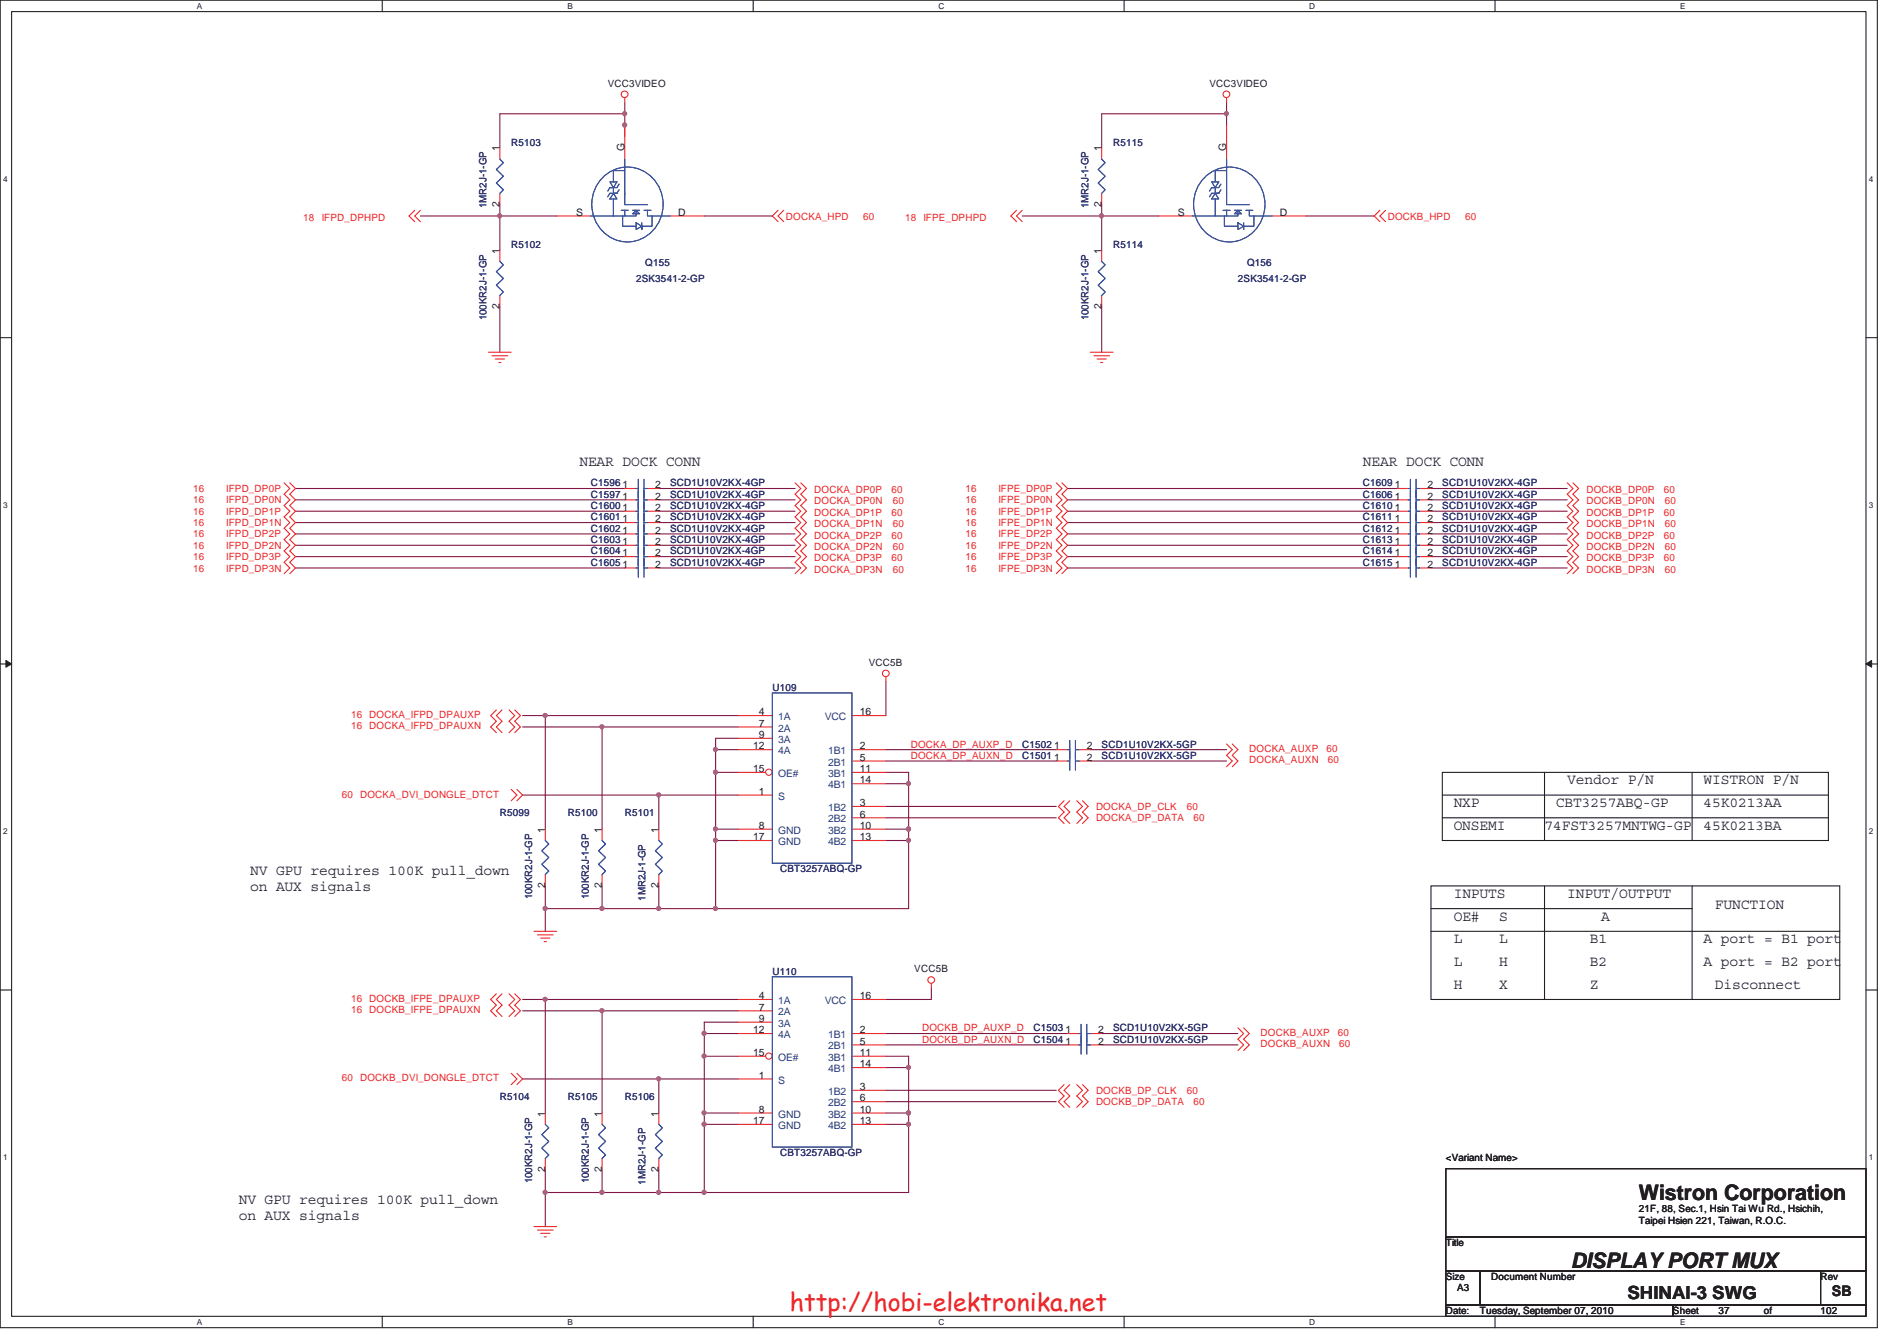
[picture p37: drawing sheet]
<svg xmlns="http://www.w3.org/2000/svg" width="297mm" height="210mm" viewBox="0 0 297 210" stroke-linecap="round" stroke-linejoin="round" font-family="sans-serif">
<defs><g id="words">
<text font-size="3.9" fill="#ed2024" x="123.7" y="205.2">http://hobi-elektronika.net</text>
<g font-size="3.3" fill="#231f20">
<text x="256.6" y="187.9">Wistron Corporation</text>
<text x="246" y="198.5">DISPLAY PORT MUX</text>
</g>
<text font-size="2.8" fill="#231f20" x="254.8" y="203.4">SHINAI-3 SWG</text>
<g font-size="2.3" fill="#231f20">
<text x="90.7" y="73">NEAR DOCK CONN</text>
<text x="213.4" y="73">NEAR DOCK CONN</text>
<text x="245.4" y="122.8">Vendor P/N</text>
<text x="266.7" y="122.8">WISTRON P/N</text>
<text x="227.6" y="126.4">NXP</text>
<text x="227.6" y="129.9">ONSEMI</text>
<text x="241.8" y="129.9">74FST3257MNTWG-GP</text>
<text x="243.6" y="126.4">CBT3257ABQ-GP</text>
<text x="266.7" y="126.4">45K0213AA</text>
<text x="266.7" y="129.9">45K0213BA</text>
<text x="39.2" y="137">NV GPU requires 100K pull_down</text>
<text x="39.2" y="139.5">on AUX signals</text>
<text x="227.6" y="140.6">INPUTS</text>
<text x="245.4" y="140.6">INPUT/OUTPUT</text>
<text x="268.5" y="142.4">FUNCTION</text>
<text x="227.6" y="144.1">OE#</text>
<text x="227.6" y="147.7">L</text>
<text x="234.7" y="144.1">S</text>
<text x="234.7" y="147.7">L</text>
<text x="249" y="147.7">B1</text>
<text x="250.7" y="144.1">A</text>
<text x="266.7" y="147.7">A port = B1 port</text>
<text x="227.6" y="151.3">L</text>
<text x="227.6" y="154.8">H</text>
<text x="234.7" y="154.8">X</text>
<text x="234.7" y="151.3">H</text>
<text x="249" y="151.3">B2</text>
<text x="249" y="154.8">Z</text>
<text x="266.7" y="151.3">A port = B2 port</text>
<text x="268.5" y="154.8">Disconnect</text>
<text x="37.4" y="188.6">NV GPU requires 100K pull_down</text>
<text x="37.4" y="191.1">on AUX signals</text>
<text x="286.8" y="202.9">SB</text>
</g>
<g font-size="1.6" fill="#231f20">
<text x="95.2" y="13.6">VCC3VIDEO</text>
<text x="189.4" y="13.6">VCC3VIDEO</text>
<text x="78.2" y="23.7" transform="rotate(-90 78.2 23.7)">1</text>
<text x="97.8" y="23.7" transform="rotate(-90 97.8 23.7)">G</text>
<text x="172.5" y="23.7" transform="rotate(-90 172.5 23.7)">1</text>
<text x="192" y="23.7" transform="rotate(-90 192 23.7)">G</text>
<text x="78.2" y="32.4" transform="rotate(-90 78.2 32.4)">2</text>
<text x="90.2" y="33.8">S</text>
<text x="106.2" y="33.8">D</text>
<text x="172.5" y="32.4" transform="rotate(-90 172.5 32.4)">2</text>
<text x="184.4" y="33.8">S</text>
<text x="200.4" y="33.8">D</text>
<text x="78.2" y="39.7" transform="rotate(-90 78.2 39.7)">1</text>
<text x="172.5" y="39.7" transform="rotate(-90 172.5 39.7)">1</text>
<text x="78.2" y="48.4" transform="rotate(-90 78.2 48.4)">2</text>
<text x="172.5" y="48.4" transform="rotate(-90 172.5 48.4)">2</text>
<text x="97.5" y="76.5">1</text>
<text x="102.6" y="76.5">2</text>
<text x="218.4" y="76.5">1</text>
<text x="223.5" y="76.5">2</text>
<text x="97.5" y="81.8">1</text>
<text x="97.5" y="78.2">1</text>
<text x="97.5" y="83.6">1</text>
<text x="97.5" y="80">1</text>
<text x="102.6" y="81.8">2</text>
<text x="102.6" y="78.2">2</text>
<text x="102.6" y="83.6">2</text>
<text x="102.6" y="80">2</text>
<text x="218.4" y="80">1</text>
<text x="218.4" y="81.8">1</text>
<text x="218.4" y="83.6">1</text>
<text x="218.4" y="78.2">1</text>
<text x="223.5" y="80">2</text>
<text x="223.5" y="81.8">2</text>
<text x="223.5" y="83.6">2</text>
<text x="223.5" y="78.2">2</text>
<text x="97.5" y="87.1">1</text>
<text x="97.5" y="88.9">1</text>
<text x="97.5" y="85.3">1</text>
<text x="102.6" y="87.1">2</text>
<text x="102.6" y="88.9">2</text>
<text x="102.6" y="85.3">2</text>
<text x="218.4" y="87.1">1</text>
<text x="218.4" y="88.9">1</text>
<text x="218.4" y="85.3">1</text>
<text x="223.5" y="87.1">2</text>
<text x="223.5" y="88.9">2</text>
<text x="223.5" y="85.3">2</text>
<text x="136.1" y="104.3">VCC5B</text>
<text x="118.8" y="112">4</text>
<text x="118.8" y="113.8">7</text>
<text x="134.6" y="112">16</text>
<text x="117.9" y="117.3">12</text>
<text x="118.8" y="115.6">9</text>
<text x="134.6" y="117.3">2</text>
<text x="134.6" y="119.1">5</text>
<text x="165.1" y="117.3">1</text>
<text x="165.1" y="119.1">1</text>
<text x="170.2" y="117.3">2</text>
<text x="170.2" y="119.1">2</text>
<text x="117.9" y="120.9">15</text>
<text x="118.8" y="124.5">1</text>
<text x="134.6" y="120.9">11</text>
<text x="134.6" y="122.7">14</text>
<text x="85.3" y="130.4" transform="rotate(-90 85.3 130.4)">1</text>
<text x="94.2" y="130.4" transform="rotate(-90 94.2 130.4)">1</text>
<text x="103.1" y="130.4" transform="rotate(-90 103.1 130.4)">1</text>
<text x="117.9" y="131.6">17</text>
<text x="118.8" y="129.8">8</text>
<text x="134.6" y="126.2">3</text>
<text x="134.6" y="128">6</text>
<text x="134.6" y="129.8">10</text>
<text x="134.6" y="131.6">13</text>
<text x="85.3" y="139.1" transform="rotate(-90 85.3 139.1)">2</text>
<text x="94.2" y="139.1" transform="rotate(-90 94.2 139.1)">2</text>
<text x="103.1" y="139.1" transform="rotate(-90 103.1 139.1)">2</text>
<text x="143.2" y="152.3">VCC5B</text>
<text x="117.9" y="161.8">12</text>
<text x="118.8" y="156.5">4</text>
<text x="118.8" y="158.2">7</text>
<text x="118.8" y="160">9</text>
<text x="134.6" y="161.8">2</text>
<text x="134.6" y="156.5">16</text>
<text x="166.8" y="161.8">1</text>
<text x="172" y="161.8">2</text>
<text x="117.9" y="165.4">15</text>
<text x="134.6" y="163.6">5</text>
<text x="134.6" y="165.4">11</text>
<text x="134.6" y="167.1">14</text>
<text x="166.8" y="163.6">1</text>
<text x="172" y="163.6">2</text>
<text x="118.8" y="168.9">1</text>
<text x="134.6" y="170.7">3</text>
<text x="134.6" y="172.5">6</text>
<text x="85.3" y="174.8" transform="rotate(-90 85.3 174.8)">1</text>
<text x="94.2" y="174.8" transform="rotate(-90 94.2 174.8)">1</text>
<text x="103.1" y="174.8" transform="rotate(-90 103.1 174.8)">1</text>
<text x="117.9" y="176">17</text>
<text x="118.8" y="174.2">8</text>
<text x="134.6" y="174.2">10</text>
<text x="134.6" y="176">13</text>
<text x="85.3" y="183.5" transform="rotate(-90 85.3 183.5)">2</text>
<text x="94.2" y="183.5" transform="rotate(-90 94.2 183.5)">2</text>
<text x="103.1" y="183.5" transform="rotate(-90 103.1 183.5)">2</text>
<text x="226.4" y="181.8">&lt;Variant Name&gt;</text>
<text x="256.6" y="189.8">21F, 88, Sec.1, Hsin Tai Wu Rd., Hsichih,</text>
<text x="256.6" y="191.6">Taipei Hsien 221, Taiwan, R.O.C.</text>
<text x="226.4" y="195.1">Title</text>
<text x="226.4" y="200.4">Size</text>
<text x="228.2" y="202.2">A3</text>
<text x="233.5" y="200.4">Document Number</text>
<text x="285.1" y="200.4">Rev</text>
<text x="226.4" y="205.8">Date:</text>
<text x="231.7" y="205.8">Tuesday, September 07, 2010</text>
<text x="262" y="205.8">Sheet</text>
<text x="269.1" y="205.8">37</text>
<text x="276.2" y="205.8">of</text>
<text x="285.1" y="205.8">102</text>
</g>
<g font-size="1.6" fill="#2d2d72">
<text x="80" y="22.8">R5103</text>
<text x="174.3" y="22.8">R5115</text>
<text x="76.2" y="32.6" transform="rotate(-90 76.2 32.6)">1MR2J-1-GP</text>
<text x="170.4" y="32.6" transform="rotate(-90 170.4 32.6)">1MR2J-1-GP</text>
<text x="80" y="38.8">R5102</text>
<text x="101" y="41.7">Q155</text>
<text x="174.3" y="38.8">R5114</text>
<text x="195.3" y="41.7">Q156</text>
<text x="99.6" y="44.2">2SK3541-2-GP</text>
<text x="193.8" y="44.2">2SK3541-2-GP</text>
<text x="76.2" y="50.2" transform="rotate(-90 76.2 50.2)">100KR2J-1-GP</text>
<text x="170.4" y="50.2" transform="rotate(-90 170.4 50.2)">100KR2J-1-GP</text>
<text x="92.5" y="76.2">C1596</text>
<text x="92.5" y="77.9">C1597</text>
<text x="104.9" y="76.2">SCD1U10V2KX-4GP</text>
<text x="104.9" y="77.9">SCD1U10V2KX-4GP</text>
<text x="213.4" y="76.2">C1609</text>
<text x="213.4" y="77.9">C1606</text>
<text x="225.8" y="76.2">SCD1U10V2KX-4GP</text>
<text x="225.8" y="77.9">SCD1U10V2KX-4GP</text>
<text x="92.5" y="81.5">C1601</text>
<text x="92.5" y="83.3">C1602</text>
<text x="92.5" y="79.7">C1600</text>
<text x="104.9" y="81.5">SCD1U10V2KX-4GP</text>
<text x="104.9" y="83.3">SCD1U10V2KX-4GP</text>
<text x="104.9" y="79.7">SCD1U10V2KX-4GP</text>
<text x="213.4" y="79.7">C1610</text>
<text x="213.4" y="81.5">C1611</text>
<text x="213.4" y="83.3">C1612</text>
<text x="225.8" y="79.7">SCD1U10V2KX-4GP</text>
<text x="225.8" y="81.5">SCD1U10V2KX-4GP</text>
<text x="225.8" y="83.3">SCD1U10V2KX-4GP</text>
<text x="92.5" y="86.8">C1604</text>
<text x="92.5" y="88.6">C1605</text>
<text x="92.5" y="85">C1603</text>
<text x="104.9" y="86.8">SCD1U10V2KX-4GP</text>
<text x="104.9" y="88.6">SCD1U10V2KX-4GP</text>
<text x="104.9" y="85">SCD1U10V2KX-4GP</text>
<text x="213.4" y="86.8">C1614</text>
<text x="213.4" y="88.6">C1615</text>
<text x="213.4" y="85">C1613</text>
<text x="225.8" y="86.8">SCD1U10V2KX-4GP</text>
<text x="225.8" y="88.6">SCD1U10V2KX-4GP</text>
<text x="225.8" y="85">SCD1U10V2KX-4GP</text>
<text x="120.9" y="108.2">U109</text>
<text x="160.1" y="117">C1502</text>
<text x="160.1" y="118.8">C1501</text>
<text x="172.5" y="117">SCD1U10V2KX-5GP</text>
<text x="172.5" y="118.8">SCD1U10V2KX-5GP</text>
<text x="78.3" y="127.7">R5099</text>
<text x="88.9" y="127.7">R5100</text>
<text x="97.8" y="127.7">R5101</text>
<text x="122.2" y="136.6">CBT3257ABQ-GP</text>
<text x="83.3" y="140.8" transform="rotate(-90 83.3 140.8)">100KR2J-1-GP</text>
<text x="92.2" y="140.8" transform="rotate(-90 92.2 140.8)">100KR2J-1-GP</text>
<text x="101.1" y="141.1" transform="rotate(-90 101.1 141.1)">1MR2J-1-GP</text>
<text x="120.9" y="152.6">U110</text>
<text x="161.8" y="161.5">C1503</text>
<text x="174.3" y="161.5">SCD1U10V2KX-5GP</text>
<text x="161.8" y="163.3">C1504</text>
<text x="174.3" y="163.3">SCD1U10V2KX-5GP</text>
<text x="78.3" y="172.2">R5104</text>
<text x="88.9" y="172.2">R5105</text>
<text x="97.8" y="172.2">R5106</text>
<text x="83.3" y="185.3" transform="rotate(-90 83.3 185.3)">100KR2J-1-GP</text>
<text x="92.2" y="185.3" transform="rotate(-90 92.2 185.3)">100KR2J-1-GP</text>
<text x="101.1" y="185.5" transform="rotate(-90 101.1 185.5)">1MR2J-1-GP</text>
<text x="122.2" y="181.1">CBT3257ABQ-GP</text>
</g>
<g font-size="1.6" fill="#ec2426">
<text x="47.5" y="34.5">18</text>
<text x="50.4" y="34.5">IFPD_DPHPD</text>
<text x="123.1" y="34.4">DOCKA_HPD</text>
<text x="135.2" y="34.4">60</text>
<text x="141.7" y="34.5">18</text>
<text x="144.6" y="34.5">IFPE_DPHPD</text>
<text x="217.3" y="34.4">DOCKB_HPD</text>
<text x="229.4" y="34.4">60</text>
<text x="30.3" y="77">16</text>
<text x="35.4" y="77">IFPD_DP0P</text>
<text x="127.5" y="77.2">DOCKA_DP0P</text>
<text x="139.6" y="77.2">60</text>
<text x="151.2" y="77">16</text>
<text x="156.3" y="77">IFPE_DP0P</text>
<text x="248.4" y="77.2">DOCKB_DP0P</text>
<text x="260.5" y="77.2">60</text>
<text x="30.3" y="78.8">16</text>
<text x="30.3" y="82.4">16</text>
<text x="30.3" y="80.6">16</text>
<text x="35.4" y="78.8">IFPD_DP0N</text>
<text x="35.4" y="82.4">IFPD_DP1N</text>
<text x="35.4" y="80.6">IFPD_DP1P</text>
<text x="127.5" y="79">DOCKA_DP0N</text>
<text x="127.5" y="82.5">DOCKA_DP1N</text>
<text x="127.5" y="80.8">DOCKA_DP1P</text>
<text x="139.6" y="80.8">60</text>
<text x="139.8" y="79">60</text>
<text x="139.8" y="82.5">60</text>
<text x="151.2" y="78.8">16</text>
<text x="151.2" y="82.4">16</text>
<text x="151.2" y="80.6">16</text>
<text x="156.3" y="78.8">IFPE_DP0N</text>
<text x="156.3" y="82.4">IFPE_DP1N</text>
<text x="156.3" y="80.6">IFPE_DP1P</text>
<text x="248.4" y="82.5">DOCKB_DP1N</text>
<text x="248.4" y="80.8">DOCKB_DP1P</text>
<text x="248.4" y="79">DOCKB_DP0N</text>
<text x="260.5" y="80.8">60</text>
<text x="260.7" y="82.5">60</text>
<text x="260.7" y="79">60</text>
<text x="30.3" y="85.9">16</text>
<text x="30.3" y="89.5">16</text>
<text x="30.3" y="87.7">16</text>
<text x="30.3" y="84.2">16</text>
<text x="35.4" y="85.9">IFPD_DP2N</text>
<text x="35.4" y="89.5">IFPD_DP3N</text>
<text x="35.4" y="87.7">IFPD_DP3P</text>
<text x="35.4" y="84.2">IFPD_DP2P</text>
<text x="127.5" y="86.1">DOCKA_DP2N</text>
<text x="127.5" y="84.3">DOCKA_DP2P</text>
<text x="127.5" y="89.7">DOCKA_DP3N</text>
<text x="127.5" y="87.9">DOCKA_DP3P</text>
<text x="139.6" y="84.3">60</text>
<text x="139.6" y="87.9">60</text>
<text x="139.8" y="86.1">60</text>
<text x="139.8" y="89.7">60</text>
<text x="151.2" y="85.9">16</text>
<text x="151.2" y="89.5">16</text>
<text x="151.2" y="87.7">16</text>
<text x="151.2" y="84.2">16</text>
<text x="156.3" y="85.9">IFPE_DP2N</text>
<text x="156.3" y="89.5">IFPE_DP3N</text>
<text x="156.3" y="87.7">IFPE_DP3P</text>
<text x="156.3" y="84.2">IFPE_DP2P</text>
<text x="248.4" y="86.1">DOCKB_DP2N</text>
<text x="248.4" y="84.3">DOCKB_DP2P</text>
<text x="248.4" y="89.7">DOCKB_DP3N</text>
<text x="248.4" y="87.9">DOCKB_DP3P</text>
<text x="260.5" y="84.3">60</text>
<text x="260.5" y="87.9">60</text>
<text x="260.7" y="86.1">60</text>
<text x="260.7" y="89.7">60</text>
<text x="55" y="112.4">16 DOCKA_IFPD_DPAUXP</text>
<text x="55" y="114.2">16 DOCKA_IFPD_DPAUXN</text>
<text x="142.6" y="118.8">DOCKA_DP_AUXN_D</text>
<text x="142.6" y="117">DOCKA_DP_AUXP_D</text>
<text x="195.6" y="119.5">DOCKA_AUXN</text>
<text x="195.6" y="117.8">DOCKA_AUXP</text>
<text x="207.7" y="117.8">60</text>
<text x="207.9" y="119.5">60</text>
<text x="53.5" y="124.9">60 DOCKA_DVI_DONGLE_DTCT</text>
<text x="171.6" y="128.6">DOCKA_DP_DATA</text>
<text x="171.6" y="126.8">DOCKA_DP_CLK</text>
<text x="185.8" y="126.8">60</text>
<text x="186.9" y="128.6">60</text>
<text x="55" y="156.9">16 DOCKB_IFPE_DPAUXP</text>
<text x="55" y="158.7">16 DOCKB_IFPE_DPAUXN</text>
<text x="144.4" y="161.5">DOCKB_DP_AUXP_D</text>
<text x="144.4" y="163.3">DOCKB_DP_AUXN_D</text>
<text x="197.4" y="164">DOCKB_AUXN</text>
<text x="197.4" y="162.2">DOCKB_AUXP</text>
<text x="209.5" y="162.2">60</text>
<text x="209.7" y="164">60</text>
<text x="53.5" y="169.3">60 DOCKB_DVI_DONGLE_DTCT</text>
<text x="171.6" y="173.1">DOCKB_DP_DATA</text>
<text x="171.6" y="171.3">DOCKB_DP_CLK</text>
<text x="185.8" y="171.3">60</text>
<text x="186.9" y="173.1">60</text>
</g>
<g font-size="1.6" fill="#1d437e">
<text x="121.8" y="112.8">1A</text>
<text x="129.2" y="112.8">VCC</text>
<text x="121.8" y="114.6">2A</text>
<text x="121.8" y="116.3">3A</text>
<text x="121.8" y="118.1">4A</text>
<text x="129.7" y="118.1">1B1</text>
<text x="129.7" y="119.9">2B1</text>
<text x="121.8" y="125.2">S</text>
<text x="121.8" y="121.7">OE#</text>
<text x="129.7" y="121.7">3B1</text>
<text x="129.7" y="123.4">4B1</text>
<text x="121.8" y="130.6">GND</text>
<text x="129.7" y="127">1B2</text>
<text x="129.7" y="128.8">2B2</text>
<text x="129.7" y="130.6">3B2</text>
<text x="121.8" y="132.3">GND</text>
<text x="129.7" y="132.3">4B2</text>
<text x="121.8" y="157.2">1A</text>
<text x="121.8" y="159">2A</text>
<text x="121.8" y="160.8">3A</text>
<text x="129.2" y="157.2">VCC</text>
<text x="121.8" y="162.6">4A</text>
<text x="121.8" y="166.1">OE#</text>
<text x="129.7" y="162.6">1B1</text>
<text x="129.7" y="164.3">2B1</text>
<text x="129.7" y="166.1">3B1</text>
<text x="129.7" y="167.9">4B1</text>
<text x="121.8" y="169.7">S</text>
<text x="129.7" y="171.4">1B2</text>
<text x="129.7" y="173.2">2B2</text>
<text x="121.8" y="175">GND</text>
<text x="121.8" y="176.8">GND</text>
<text x="129.7" y="175">3B2</text>
<text x="129.7" y="176.8">4B2</text>
</g>
<g font-size="1.3" fill="#231f20">
<text x="30.8" y="1.4">A</text>
<text x="88.9" y="1.4">B</text>
<text x="146.9" y="1.4">C</text>
<text x="205" y="1.4">D</text>
<text x="263.1" y="1.4">E</text>
<text x=".5" y="28.5">4</text>
<text x="292.6" y="28.5">4</text>
<text x=".5" y="79.5">3</text>
<text x="292.6" y="79.5">3</text>
<text x=".5" y="130.6">2</text>
<text x="292.6" y="130.6">2</text>
<text x=".5" y="181.7">1</text>
<text x="292.6" y="181.7">1</text>
<text x="30.8" y="207.4">A</text>
<text x="88.9" y="207.4">B</text>
<text x="146.9" y="207.4">C</text>
<text x="205" y="207.4">D</text>
<text x="263.1" y="207.4">E</text>
</g>
</g></defs>
<path d="M0 0h294v207.9h-294zM1.8 1.8h290.4v204.3h-290.4z" fill="none" stroke="#231f20" stroke-width=".17"/>
<g fill="#fff">
<path d="M30.8 .2h.8v1.4h-.8z"/>
<path d="M30.8 206.3h.8v1.4h-.8z"/>
</g>
<path d="M59.9 0v1.8M59.9 206.1v1.8" fill="none" stroke="#231f20" stroke-width=".17"/>
<g fill="#fff">
<path d="M88.9 .2h.8v1.4h-.8z"/>
<path d="M88.9 206.3h.8v1.4h-.8z"/>
</g>
<path d="M117.9 0v1.8M117.9 206.1v1.8" fill="none" stroke="#231f20" stroke-width=".17"/>
<g fill="#fff">
<path d="M146.9 .2h.9v1.4h-.9z"/>
<path d="M146.9 206.3h.9v1.4h-.9z"/>
</g>
<path d="M176 0v1.8M176 206.1v1.8" fill="none" stroke="#231f20" stroke-width=".17"/>
<g fill="#fff">
<path d="M205 .2h.9v1.4h-.9z"/>
<path d="M205 206.3h.9v1.4h-.9z"/>
</g>
<path d="M234.1 0v1.8M234.1 206.1v1.8" fill="none" stroke="#231f20" stroke-width=".17"/>
<g fill="#fff">
<path d="M263.1 .2h.8v1.4h-.8z"/>
<path d="M263.1 206.3h.8v1.4h-.8z"/>
<path d="M.5 27.3h.7v1.4h-.7z"/>
<path d="M292.6 27.3h.7v1.4h-.7z"/>
<path d="M.5 78.4h.7v1.4h-.7z"/>
<path d="M292.6 78.4h.7v1.4h-.7z"/>
</g>
<path d="M0 52.9h1.8M292.2 52.9h1.8" fill="none" stroke="#231f20" stroke-width=".17"/>
<g fill="#fff">
<path d="M.5 129.5h.7v1.4h-.7z"/>
<path d="M292.6 129.5h.7v1.4h-.7z"/>
</g>
<path d="M0 104h1.8M292.2 104h1.8" fill="none" stroke="#231f20" stroke-width=".17"/>
<path d="M.9 103.4l.9 .6-.9 .5z" fill="#231f20"/>
<path d="M.9 103.4l.9 .6-.9 .5z" fill="none" stroke="#231f20" stroke-width=".16"/>
<path d="M292.2 104l.9-.6v1.1z" fill="#231f20"/>
<path d="M292.2 104l.9-.6v1.1z" fill="none" stroke="#231f20" stroke-width=".16"/>
<g fill="#fff">
<path d="M.5 180.5h.7v1.4h-.7z"/>
<path d="M292.6 180.5h.7v1.4h-.7z"/>
</g>
<path d="M0 155h1.8M292.2 155h1.8" fill="none" stroke="#231f20" stroke-width=".17"/>
<path d="M94.3 158.3h21.3M110.3 160.1v1.7h5.3" fill="none" stroke="#7f1542" stroke-width=".17"/>
<circle cx="94.2" cy="158.3" r=".32" fill="#b8529f"/>
<circle cx="94.2" cy="158.3" r=".32" fill="none" stroke="#b8529f" stroke-width=".17"/>
<path d="M85.4 186.7h8.9" fill="none" stroke="#7f1542" stroke-width=".17"/>
<circle cx="85.4" cy="186.7" r=".32" fill="#b8529f"/>
<circle cx="85.4" cy="186.7" r=".32" fill="none" stroke="#b8529f" stroke-width=".17"/>
<path d="M81.8 158.3h12.5v16M81.8 168.9h21.4v5.4M85.4 183.2v8.9M103.2 183.2v3.5h-8.9" fill="none" stroke="#7f1542" stroke-width=".17"/>
<circle cx="103.1" cy="186.7" r=".32" fill="#b8529f"/>
<circle cx="103.1" cy="186.7" r=".32" fill="none" stroke="#b8529f" stroke-width=".17"/>
<circle cx="94.2" cy="186.7" r=".32" fill="#b8529f"/>
<circle cx="94.2" cy="186.7" r=".32" fill="none" stroke="#b8529f" stroke-width=".17"/>
<path d="M85.4 156.5h30.2" fill="none" stroke="#7f1542" stroke-width=".17"/>
<circle cx="85.4" cy="156.5" r=".32" fill="#b8529f"/>
<circle cx="85.4" cy="156.5" r=".32" fill="none" stroke="#b8529f" stroke-width=".17"/>
<path d="M81.8 156.5h3.6v17.8M103.2 168.9h12.4M94.3 183.2v3.5" fill="none" stroke="#7f1542" stroke-width=".17"/>
<circle cx="103.1" cy="168.9" r=".32" fill="#b8529f"/>
<circle cx="103.1" cy="168.9" r=".32" fill="none" stroke="#b8529f" stroke-width=".17"/>
<path d="M142.3 167.2v7.1" fill="none" stroke="#7f1542" stroke-width=".17"/>
<circle cx="142.3" cy="174.3" r=".32" fill="#b8529f"/>
<circle cx="142.3" cy="174.3" r=".32" fill="none" stroke="#b8529f" stroke-width=".17"/>
<circle cx="142.3" cy="167.1" r=".32" fill="#b8529f"/>
<circle cx="142.3" cy="167.1" r=".32" fill="none" stroke="#b8529f" stroke-width=".17"/>
<path d="M110.3 165.4v8.9M138.7 176.1h3.6M110.3 186.7h32" fill="none" stroke="#7f1542" stroke-width=".17"/>
<circle cx="110.3" cy="186.7" r=".32" fill="#b8529f"/>
<circle cx="110.3" cy="186.7" r=".32" fill="none" stroke="#b8529f" stroke-width=".17"/>
<path d="M110.3 174.3h5.3M110.3 176.1v10.6" fill="none" stroke="#7f1542" stroke-width=".17"/>
<circle cx="110.3" cy="176" r=".32" fill="#b8529f"/>
<circle cx="110.3" cy="176" r=".32" fill="none" stroke="#b8529f" stroke-width=".17"/>
<g fill="none" stroke="#7f1542" stroke-width=".17">
<path d="M46.3 76.5h51.5M46.3 78.3h51.5M103.2 76.5h21.3M103.2 78.3h21.3M167.2 76.5h51.5M167.2 78.3h51.5M224.1 76.5h21.3M224.1 78.3h21.3M46.3 85.4h51.5M46.3 88.9h51.5M46.3 87.2h51.5M46.3 83.6h51.5"/>
<path d="M46.3 80h51.5M46.3 81.8h51.5M103.2 80h21.3M103.2 81.8h21.3M103.2 85.4h21.3M103.2 88.9h21.3M103.2 87.2h21.3M103.2 83.6h21.3M167.2 80h51.5M167.2 81.8h51.5M167.2 85.4h51.5M167.2 88.9h51.5"/>
<path d="M167.2 87.2h51.5M167.2 83.6h51.5M224.1 80h21.3M224.1 81.8h21.3M224.1 85.4h21.3M224.1 88.9h21.3M224.1 87.2h21.3M224.1 83.6h21.3M170.7 117.4h21.4M170.7 119.2h21.4M103.2 142.3h8.9M145.8 154.7v1.8h-7.1"/>
<path d="M110.3 160.1h5.3M110.3 176.1h5.3M138.7 161.8h28.5M138.7 172.5h26.7M138.7 170.7h26.7M138.7 167.2h3.6M138.7 163.6h28.5M172.5 161.8h21.3"/>
</g>
<circle cx="112" cy="142.3" r=".32" fill="#b8529f"/>
<circle cx="112" cy="142.3" r=".32" fill="none" stroke="#b8529f" stroke-width=".17"/>
<circle cx="103.1" cy="142.3" r=".32" fill="#b8529f"/>
<circle cx="103.1" cy="142.3" r=".32" fill="none" stroke="#b8529f" stroke-width=".17"/>
<path d="M112.1 115.6v1.8h3.5M138.7 126.3h26.7M138.7 128.1h26.7M142.3 129.8v1.8h-3.6" fill="none" stroke="#7f1542" stroke-width=".17"/>
<circle cx="142.3" cy="129.8" r=".32" fill="#b8529f"/>
<circle cx="142.3" cy="129.8" r=".32" fill="none" stroke="#b8529f" stroke-width=".17"/>
<path d="M112.1 129.8v1.8" fill="none" stroke="#7f1542" stroke-width=".17"/>
<circle cx="112" cy="129.8" r=".32" fill="#b8529f"/>
<circle cx="112" cy="129.8" r=".32" fill="none" stroke="#b8529f" stroke-width=".17"/>
<path d="M138.7 117.4h26.7M138.7 106.7v5.4M138.7 119.2h26.7M138.7 122.7h3.6v7.1" fill="none" stroke="#7f1542" stroke-width=".17"/>
<circle cx="142.3" cy="129.8" r=".32" fill="#b8529f"/>
<circle cx="142.3" cy="129.8" r=".32" fill="none" stroke="#b8529f" stroke-width=".17"/>
<circle cx="142.3" cy="122.7" r=".32" fill="#b8529f"/>
<circle cx="142.3" cy="122.7" r=".32" fill="none" stroke="#b8529f" stroke-width=".17"/>
<path d="M112.1 120.9v8.9" fill="none" stroke="#7f1542" stroke-width=".17"/>
<circle cx="112" cy="120.9" r=".32" fill="#b8529f"/>
<circle cx="112" cy="120.9" r=".32" fill="none" stroke="#b8529f" stroke-width=".17"/>
<path d="M94.3 113.8h21.3" fill="none" stroke="#7f1542" stroke-width=".17"/>
<circle cx="94.2" cy="113.8" r=".32" fill="#b8529f"/>
<circle cx="94.2" cy="113.8" r=".32" fill="none" stroke="#b8529f" stroke-width=".17"/>
<path d="M81.8 113.8h12.5v16M112.1 129.8h3.5M115.6 124.5h-12.4v5.3M112.1 142.3h30.2" fill="none" stroke="#7f1542" stroke-width=".17"/>
<circle cx="103.1" cy="124.5" r=".32" fill="#b8529f"/>
<circle cx="103.1" cy="124.5" r=".32" fill="none" stroke="#b8529f" stroke-width=".17"/>
<path d="M85.4 142.3h8.9" fill="none" stroke="#7f1542" stroke-width=".17"/>
<circle cx="85.4" cy="142.3" r=".32" fill="#b8529f"/>
<circle cx="85.4" cy="142.3" r=".32" fill="none" stroke="#b8529f" stroke-width=".17"/>
<path d="M85.4 112.1h30.2M85.4 138.7v7.1M103.2 138.7v3.6" fill="none" stroke="#7f1542" stroke-width=".17"/>
<circle cx="85.4" cy="112" r=".32" fill="#b8529f"/>
<circle cx="85.4" cy="112" r=".32" fill="none" stroke="#b8529f" stroke-width=".17"/>
<path d="M81.8 112.1h3.6v17.7M138.7 120.9h3.6M94.3 142.3h8.9" fill="none" stroke="#7f1542" stroke-width=".17"/>
<circle cx="94.2" cy="142.3" r=".32" fill="#b8529f"/>
<circle cx="94.2" cy="142.3" r=".32" fill="none" stroke="#b8529f" stroke-width=".17"/>
<path d="M112.1 115.6h3.5M94.3 138.7v3.6M112.1 131.6h3.5M138.7 129.8h3.6" fill="none" stroke="#7f1542" stroke-width=".17"/>
<circle cx="112" cy="131.6" r=".32" fill="#b8529f"/>
<circle cx="112" cy="131.6" r=".32" fill="none" stroke="#b8529f" stroke-width=".17"/>
<path d="M112.1 131.6v10.7M110.3 174.3v1.8" fill="none" stroke="#7f1542" stroke-width=".17"/>
<circle cx="110.3" cy="174.3" r=".32" fill="#b8529f"/>
<circle cx="110.3" cy="174.3" r=".32" fill="none" stroke="#b8529f" stroke-width=".17"/>
<path d="M142.3 174.3v1.8" fill="none" stroke="#7f1542" stroke-width=".17"/>
<circle cx="142.3" cy="174.3" r=".32" fill="#b8529f"/>
<circle cx="142.3" cy="174.3" r=".32" fill="none" stroke="#b8529f" stroke-width=".17"/>
<path d="M138.7 165.4h3.6M138.7 174.3h3.6M142.3 176.1v10.6M103.2 186.7h7.1" fill="none" stroke="#7f1542" stroke-width=".17"/>
<circle cx="142.3" cy="176" r=".32" fill="#b8529f"/>
<circle cx="142.3" cy="176" r=".32" fill="none" stroke="#b8529f" stroke-width=".17"/>
<path d="M78.3 33.8h8.9M78.3 48v7.2M172.5 163.6h21.3" fill="none" stroke="#7f1542" stroke-width=".17"/>
<circle cx="78.2" cy="33.8" r=".32" fill="#b8529f"/>
<circle cx="78.2" cy="33.8" r=".32" fill="none" stroke="#b8529f" stroke-width=".17"/>
<path d="M97.8 16v1.8M78.3 32v1.8h-12.5M172.5 33.8h8.9M172.5 48v7.2" fill="none" stroke="#7f1542" stroke-width=".17"/>
<circle cx="172.5" cy="33.8" r=".32" fill="#b8529f"/>
<circle cx="172.5" cy="33.8" r=".32" fill="none" stroke="#b8529f" stroke-width=".17"/>
<path d="M192.1 17.8h-19.6v5.4M160.1 33.8h12.4M172.5 32v7.2" fill="none" stroke="#7f1542" stroke-width=".17"/>
<circle cx="192" cy="17.8" r=".32" fill="#b8529f"/>
<circle cx="192" cy="17.8" r=".32" fill="none" stroke="#b8529f" stroke-width=".17"/>
<path d="M97.8 19.6v1.8" fill="none" stroke="#7f1542" stroke-width=".17"/>
<circle cx="97.8" cy="19.6" r=".32" fill="#b8529f"/>
<circle cx="97.8" cy="19.6" r=".32" fill="none" stroke="#b8529f" stroke-width=".17"/>
<path d="M97.8 17.8h-19.5v5.4M192.1 17.8v1.8M78.3 33.8v5.4M204.5 33.8h10.7" fill="none" stroke="#7f1542" stroke-width=".17"/>
<circle cx="97.8" cy="17.8" r=".32" fill="#b8529f"/>
<circle cx="97.8" cy="17.8" r=".32" fill="none" stroke="#b8529f" stroke-width=".17"/>
<path d="M97.8 17.8v1.8M192.1 16v1.8M110.3 33.8h10.6M81.8 124.5h21.4M142.3 120.9v1.8M142.3 131.6v10.7M142.3 165.4v1.8" fill="none" stroke="#7f1542" stroke-width=".17"/>
<circle cx="142.3" cy="131.6" r=".32" fill="#b8529f"/>
<circle cx="142.3" cy="131.6" r=".32" fill="none" stroke="#b8529f" stroke-width=".17"/>
<path d="M112.1 117.4v3.5h3.5" fill="none" stroke="#7f1542" stroke-width=".17"/>
<circle cx="112" cy="117.4" r=".32" fill="#b8529f"/>
<circle cx="112" cy="117.4" r=".32" fill="none" stroke="#b8529f" stroke-width=".17"/>
<path d="M110.3 165.4h5.3" fill="none" stroke="#7f1542" stroke-width=".17"/>
<circle cx="110.3" cy="165.4" r=".32" fill="#b8529f"/>
<circle cx="110.3" cy="165.4" r=".32" fill="none" stroke="#b8529f" stroke-width=".17"/>
<path d="M110.3 161.8v3.6" fill="none" stroke="#7f1542" stroke-width=".17"/>
<circle cx="110.3" cy="161.8" r=".32" fill="#b8529f"/>
<circle cx="110.3" cy="161.8" r=".32" fill="none" stroke="#b8529f" stroke-width=".17"/>
<g fill="none" stroke="#ec2426" stroke-width=".17">
<path d="M97.8 15.3v.7M192.1 15.3v.7M192.1 19.6v5.3M64.9 32.9l-.9 .9 .9 .9M65.8 32.9l-.9 .9 .9 .9M121.8 32.9l-.9 .9 .9 .9M122.7 32.9l-.9 .9 .9 .9M159.2 32.9l-.9 .9 .9 .9M160.1 32.9l-.9 .9 .9 .9M172.5 23.2v1.7M172.5 30.3v1.7M172.5 39.2v1.7"/>
<path d="M181.4 33.8h5.3M199.2 33.8h5.3M216.1 32.9l-.9 .9 .9 .9M217 32.9l-.9 .9 .9 .9M76.5 55.2h3.5M77 55.7h2.5M77.6 56.2h1.4M78.1 56.8h.3M170.7 55.2h3.6M171.3 55.7h2.4M171.8 56.2h1.4M172.3 56.8h.4"/>
<path d="M172.5 46.3v1.7M44.5 75.6l.9 .9-.9 .9 .9 .9-.9 .9 .9 .8-.9 .9 .9 .9-.9 .9 .9 .9-.9 .9 .9 .9-.9 .9 .9 .9-.9 .8 .9 .9-.9 .9M45.4 75.6l.9 .9-.9 .9 .9 .9-.9 .9 .9 .8-.9 .9 .9 .9-.9 .9 .9 .9-.9 .9 .9 .9-.9 .9 .9 .9-.9 .8 .9 .9-.9 .9M97.8 76.5h1.8M97.8 78.3h1.8M101.4 76.5h1.8M101.4 78.3h1.8M124.5 75.6l.9 .9-.9 .9 .9 .9-.9 .9 .9 .8-.9 .9 .9 .9-.9 .9 .9 .9-.9 .9 .9 .9-.9 .9 .9 .9-.9 .8 .9 .9-.9 .9M125.4 75.6l.9 .9-.9 .9 .9 .9-.9 .9 .9 .8-.9 .9 .9 .9-.9 .9 .9 .9-.9 .9 .9 .9-.9 .9 .9 .9-.9 .8 .9 .9-.9 .9M165.4 75.6l.9 .9-.9 .9 .9 .9-.9 .9 .9 .8-.9 .9 .9 .9-.9 .9 .9 .9-.9 .9 .9 .9-.9 .9 .9 .9-.9 .8 .9 .9-.9 .9M166.3 75.6l.9 .9-.9 .9 .9 .9-.9 .9 .9 .8-.9 .9 .9 .9-.9 .9 .9 .9-.9 .9 .9 .9-.9 .9 .9 .9-.9 .8 .9 .9-.9 .9M218.7 76.5h1.8"/>
<path d="M222.3 76.5h1.8M245.4 75.6l.9 .9-.9 .9 .9 .9-.9 .9 .9 .8-.9 .9 .9 .9-.9 .9 .9 .9-.9 .9 .9 .9-.9 .9 .9 .9-.9 .8 .9 .9-.9 .9M246.3 75.6l.9 .9-.9 .9 .9 .9-.9 .9 .9 .8-.9 .9 .9 .9-.9 .9 .9 .9-.9 .9 .9 .9-.9 .9 .9 .9-.9 .8 .9 .9-.9 .9M97.8 87.2h1.8M97.8 81.8h1.8M97.8 88.9h1.8M101.4 87.2h1.8M101.4 81.8h1.8M101.4 88.9h1.8M218.7 80h1.8M218.7 81.8h1.8M222.3 80h1.8"/>
<path d="M222.3 81.8h1.8M77.7 111.2l-.9 .9 .9 .8-.9 .9 .9 .9M78.6 111.2l-.9 .9 .9 .8-.9 .9 .9 .9M79.7 111.2l.9 .9-.9 .8 .9 .9-.9 .9M80.6 111.2l.9 .9-.9 .8 .9 .9-.9 .9M115.6 117.4h5.3M115.6 112.1h5.3M115.6 113.8h5.3M115.6 115.6h5.3M133.4 117.4h5.3M133.4 119.2h5.3M138.7 106v.7"/>
<path d="M165.4 117.4h1.8M165.4 119.2h1.8M168.9 117.4h1.8M168.9 119.2h1.8M192.1 116.5l.9 .9-.9 .9 .9 .9-.9 .9M193 116.5l.8 .9-.8 .9 .8 .9-.8 .9M80 123.6l.9 .9-.9 .9M80.9 123.6l.9 .9-.9 .9M115.6 124.5h5.3M115.6 129.8h5.3M133.4 126.3h5.3M133.4 128.1h5.3"/>
<path d="M133.4 129.8h5.3M133.4 120.9h5.3M133.4 131.6h5.3M133.4 122.7h5.3M166.6 125.4l-.9 .9 .9 .9-.9 .9 .9 .8M167.5 125.4l-.9 .9 .9 .9-.9 .9 .9 .8M168.6 125.4l.9 .9-.9 .9 .9 .9-.9 .8M169.5 125.4l.9 .9-.9 .9 .9 .9-.9 .8M77.7 155.6l-.9 .9 .9 .9-.9 .9 .9 .9M78.6 155.6l-.9 .9 .9 .9-.9 .9 .9 .9M79.7 155.6l.9 .9-.9 .9 .9 .9-.9 .9M80.6 155.6l.9 .9-.9 .9 .9 .9-.9 .9"/>
<path d="M83.6 145.8h3.6M84.2 146.4h2.4M84.7 146.9h1.4M85.2 147.4h.4M145.8 154v.7M80 168.1l.9 .8-.9 .9M80.9 168.1l.9 .8-.9 .9M166.6 169.8l-.9 .9 .9 .9-.9 .9 .9 .9M167.2 163.6h1.7M167.5 169.8l-.9 .9 .9 .9-.9 .9 .9 .9M168.6 169.8l.9 .9-.9 .9 .9 .9-.9 .9M169.5 169.8l.9 .9-.9 .9 .9 .9-.9 .9"/>
<path d="M170.7 163.6h1.8M193.8 160.9l.9 .9-.9 .9 .9 .9-.9 .9M194.7 160.9l.9 .9-.9 .9 .9 .9-.9 .9M83.6 192.1h3.6M84.2 192.6h2.4M84.7 193.1h1.4M85.2 193.7h.4"/>
<circle cx="97.8" cy="14.8" r=".52"/>
<circle cx="192" cy="14.8" r=".52"/>
<circle cx="138.7" cy="105.4" r=".52"/>
<circle cx="145.8" cy="153.5" r=".52"/>
</g>
<g fill="none" stroke="#231f20" stroke-width=".17">
<path d="M224.1 138.7h64v17.8h-64zM225.8 120.9h60.5v10.7h-60.5zM225.8 124.5h60.5M225.8 128.1h60.5M241.8 120.9v10.7M241.8 138.7v17.8M265 120.9v10.7M265 138.7v17.8M224.1 142.3h40.9M224.1 145.8h64M226.4 183h65.8v10.7h-65.8zM226.4 193.7h65.8v5.3h-65.8z"/>
<path d="M226.4 199h5.3v5.3h-5.3zM231.7 199h53.4v5.3h-53.4zM285.1 199h7.1v5.3h-7.1zM226.4 204.3h35.6v1.8h-35.6zM262 204.3h30.2v1.8h-30.2z"/>
</g>
<g fill="none" stroke="#3a53a4" stroke-width=".17">
<path d="M172.5 24.9l.6 .6-1.1 1 1.1 1.1-1.1 1.1 1.1 1-.6 .6M188.5 27.9a5.6 5.6 0 0 1 6.7-1 5.6 5.6 0 0 1 2.8 6 5.5 5.5 0 0 1-5.5 5 5.5 5.5 0 0 1-5.5-5 6 6 0 0 1 1.5-5zM189.7 28.5h1.1l-.5 .9zM189.7 29.4l-.3 .5M190.3 31.2v2.6M190.3 30.3l.5 .9h-1.1zM191.2 28.8l-.4 .6h-1.1h.6v.9h.5h-1.1l-.3 .5M191.2 29.7l-.4 .6M191.5 32.9h1.1M191.7 33.8v1.6h2.1M192.1 26.7h-1.8v1.8M192.1 24.9v5.5"/>
<path d="M192.1 32.9v.9h-5.4M192.1 30.3v1.7h3.5M193.3 33.5l.5-.6 .6 .6zM193.3 32.9h1.1M193.8 32.9v.9h-1.7M193.8 34.9l.9 .5-.9 .5zM195.1 32.9h1.1M195.6 32.9v.9h3.6M196.3 33.8v1.6h-1.6v.5v-1M172.5 40.9l.6 .6-1.1 1 1.1 1.1-1.1 1.1 1.1 1-.6 .6M99.6 76.5h.3M99.6 78.3h.3"/>
<path d="M99.9 75.1v4.6M100.8 76.5h.6M100.8 78.3h.6M100.8 75.1v4.6M220.5 76.5h.3M220.8 75.1v2.8M220.8 78.6v4.7M221.7 76.5h.6M221.7 75.1v2.8M221.7 78.6v4.7M99.6 87.2h.3M99.6 81.8h.3"/>
<path d="M99.6 88.9h.3M99.9 80.4v2.9M99.9 85.7v4.7M100.8 87.2h.6M100.8 81.8h.6M100.8 88.9h.6M100.8 80.4v2.9M100.8 85.7v4.7M220.5 80h.3M220.5 81.8h.3M221.7 80h.6M221.7 81.8h.6"/>
<path d="M167.2 117.4h.3M167.2 119.2h.3M167.5 115.9v4.7M168.4 117.4h.5M168.4 119.2h.5M168.4 115.9v4.7M168.9 163.6h.4M169.3 162.2v2.9M170.2 163.6h.5M170.2 162.2v2.9"/>
</g>
<circle cx="120.4" cy="120.9" r=".5" fill="#fff"/>
<g fill="none" stroke="#ec2426" stroke-width=".17">
<path d="M97.8 19.6v5.3M78.3 23.2v1.7M78.3 30.3v1.7M87.2 33.8h5.3M104.9 33.8h5.4M97.8 83.6h1.8M97.8 85.4h1.8M101.4 83.6h1.8M101.4 85.4h1.8M218.7 83.6h1.8M222.3 83.6h1.8M133.4 112.1h5.3"/>
<path d="M115.6 131.6h5.3M115.6 120.9h4.3M115.6 156.5h5.3M115.6 158.3h5.3M94.3 174.3v1.8M103.2 174.3v1.8M115.6 168.9h5.3M115.6 161.8h5.3M115.6 174.3h5.3M115.6 160.1h5.3M133.4 161.8h5.3M133.4 170.7h5.3"/>
<path d="M133.4 163.6h5.3M133.4 172.5h5.3M133.4 174.3h5.3M133.4 165.4h5.3M133.4 176.1h5.3M133.4 167.2h5.3M94.3 181.4v1.8M103.2 181.4v1.8"/>
<circle cx="120.4" cy="120.9" r=".5"/>
</g>
<g fill="none" stroke="#3a53a4" stroke-width=".17">
<path d="M78.3 24.9l.5 .6-1.1 1 1.1 1.1-1.1 1.1 1.1 1-.5 .6M94.3 27.9a5.6 5.6 0 0 1 6.6-1 5.6 5.6 0 0 1 2.9 6 5.5 5.5 0 0 1-5.5 5 5.5 5.5 0 0 1-5.6-5 6 6 0 0 1 1.6-5zM95.5 28.5h1.1l-.5 .9zM95.5 29.4l-.3 .5M96.1 31.2v2.6M96.1 30.3l.5 .9h-1.1zM96.9 28.8l-.3 .6h-1.1h.6v.9h.5h-1.1l-.3 .5M96.9 29.7l-.3 .6M97.3 32.9h1.1M97.5 33.8v1.6h2.1M97.8 30.3v1.7h3.6M97.8 32.9v.9h-5.3"/>
<path d="M97.8 26.7h-1.7v1.8M97.8 24.9v5.5M99.1 32.9h1.1M99.6 32.9v.9h-1.8M99.6 32.9l.6 .6h-1.1zM99.6 34.9l.9 .5-.9 .5zM100.8 32.9h1.1M101.4 32.9v.9h3.5M102.1 33.8v1.6h-1.6v.5v-1M99.6 83.6h.3M99.6 85.4h.3M99.9 82.2v4.6"/>
<path d="M100.8 83.6h.6M100.8 85.4h.6M100.8 82.2v4.6M220.5 83.6h.3M220.8 82.2v2.8M221.7 83.6h.6M221.7 82.2v2.8M120.9 108.5h12.5v26.7h-12.5zM94.3 176.1l.5 .5-1.1 1.1 1.1 1-1.1 1.1 1.1 1-.5 .6M103.2 176.1l.5 .5-1.1 1.1 1.1 1-1.1 1.1 1.1 1-.5 .6"/>
</g>
<circle cx="120.4" cy="165.4" r=".5" fill="#fff"/>
<g fill="none" stroke="#ec2426" stroke-width=".17">
<path d="M78.3 39.2v1.7M78.3 46.3v1.7M218.7 78.3h1.8M222.3 78.3h1.8M97.8 80h1.8M101.4 80h1.8M218.7 87.2h1.8M218.7 88.9h1.8M218.7 85.4h1.8M222.3 87.2h1.8M222.3 88.9h1.8M222.3 85.4h1.8"/>
<path d="M85.4 129.8v1.8M85.4 136.9v1.8M94.3 129.8v1.8M94.3 136.9v1.8M103.2 129.8v1.8M103.2 136.9v1.8M133.4 156.5h5.3M85.4 174.3v1.8M115.6 176.1h5.3M115.6 165.4h4.3M167.2 161.8h1.7M170.7 161.8h1.8"/>
<path d="M85.4 181.4v1.8"/>
<circle cx="120.4" cy="165.4" r=".5"/>
</g>
<g fill="none" stroke="#3a53a4" stroke-width=".17">
<path d="M78.3 40.9l.5 .6-1.1 1 1.1 1.1-1.1 1.1 1.1 1-.5 .6M99.9 78.6v2.9M100.8 78.6v2.9M220.5 78.3h.3M220.8 76.8v2.9M221.7 78.3h.6M221.7 76.8v2.9M99.6 80h.3M100.8 80h.6M220.5 87.2h.3M220.5 88.9h.3M220.5 85.4h.3"/>
<path d="M220.8 83.9v6.5M221.7 87.2h.6M221.7 88.9h.6M221.7 85.4h.6M221.7 83.9v6.5M85.4 131.6l.5 .6-1.1 1 1.1 1.1-1.1 1 1.1 1.1-.5 .5M94.3 131.6l.5 .6-1.1 1 1.1 1.1-1.1 1 1.1 1.1-.5 .5M103.2 131.6l.5 .6-1.1 1 1.1 1.1-1.1 1 1.1 1.1-.5 .5M120.9 152.9h12.5v26.7h-12.5zM85.4 176.1l.5 .5-1.1 1.1 1.1 1-1.1 1.1 1.1 1-.5 .6M168.9 161.8h.4M169.3 160.4v2.9"/>
<path d="M170.2 161.8h.5M170.2 160.4v2.9"/>
</g>
<circle cx="94.2" cy="158.3" r=".32" fill="#b8529f"/>
<circle cx="94.2" cy="158.3" r=".32" fill="none" stroke="#b8529f" stroke-width=".17"/>
<circle cx="85.4" cy="186.7" r=".32" fill="#b8529f"/>
<circle cx="85.4" cy="186.7" r=".32" fill="none" stroke="#b8529f" stroke-width=".17"/>
<circle cx="103.1" cy="186.7" r=".32" fill="#b8529f"/>
<circle cx="103.1" cy="186.7" r=".32" fill="none" stroke="#b8529f" stroke-width=".17"/>
<circle cx="94.2" cy="186.7" r=".32" fill="#b8529f"/>
<circle cx="94.2" cy="186.7" r=".32" fill="none" stroke="#b8529f" stroke-width=".17"/>
<circle cx="85.4" cy="156.5" r=".32" fill="#b8529f"/>
<circle cx="85.4" cy="156.5" r=".32" fill="none" stroke="#b8529f" stroke-width=".17"/>
<circle cx="103.1" cy="168.9" r=".32" fill="#b8529f"/>
<circle cx="103.1" cy="168.9" r=".32" fill="none" stroke="#b8529f" stroke-width=".17"/>
<circle cx="142.3" cy="174.3" r=".32" fill="#b8529f"/>
<circle cx="142.3" cy="174.3" r=".32" fill="none" stroke="#b8529f" stroke-width=".17"/>
<circle cx="142.3" cy="167.1" r=".32" fill="#b8529f"/>
<circle cx="142.3" cy="167.1" r=".32" fill="none" stroke="#b8529f" stroke-width=".17"/>
<circle cx="110.3" cy="186.7" r=".32" fill="#b8529f"/>
<circle cx="110.3" cy="186.7" r=".32" fill="none" stroke="#b8529f" stroke-width=".17"/>
<circle cx="110.3" cy="176" r=".32" fill="#b8529f"/>
<circle cx="110.3" cy="176" r=".32" fill="none" stroke="#b8529f" stroke-width=".17"/>
<circle cx="112" cy="142.3" r=".32" fill="#b8529f"/>
<circle cx="112" cy="142.3" r=".32" fill="none" stroke="#b8529f" stroke-width=".17"/>
<circle cx="103.1" cy="142.3" r=".32" fill="#b8529f"/>
<circle cx="103.1" cy="142.3" r=".32" fill="none" stroke="#b8529f" stroke-width=".17"/>
<circle cx="142.3" cy="129.8" r=".32" fill="#b8529f"/>
<circle cx="142.3" cy="129.8" r=".32" fill="none" stroke="#b8529f" stroke-width=".17"/>
<circle cx="112" cy="129.8" r=".32" fill="#b8529f"/>
<circle cx="112" cy="129.8" r=".32" fill="none" stroke="#b8529f" stroke-width=".17"/>
<circle cx="142.3" cy="129.8" r=".32" fill="#b8529f"/>
<circle cx="142.3" cy="129.8" r=".32" fill="none" stroke="#b8529f" stroke-width=".17"/>
<circle cx="142.3" cy="122.7" r=".32" fill="#b8529f"/>
<circle cx="142.3" cy="122.7" r=".32" fill="none" stroke="#b8529f" stroke-width=".17"/>
<circle cx="112" cy="120.9" r=".32" fill="#b8529f"/>
<circle cx="112" cy="120.9" r=".32" fill="none" stroke="#b8529f" stroke-width=".17"/>
<circle cx="94.2" cy="113.8" r=".32" fill="#b8529f"/>
<circle cx="94.2" cy="113.8" r=".32" fill="none" stroke="#b8529f" stroke-width=".17"/>
<circle cx="103.1" cy="124.5" r=".32" fill="#b8529f"/>
<circle cx="103.1" cy="124.5" r=".32" fill="none" stroke="#b8529f" stroke-width=".17"/>
<circle cx="85.4" cy="142.3" r=".32" fill="#b8529f"/>
<circle cx="85.4" cy="142.3" r=".32" fill="none" stroke="#b8529f" stroke-width=".17"/>
<circle cx="85.4" cy="112" r=".32" fill="#b8529f"/>
<circle cx="85.4" cy="112" r=".32" fill="none" stroke="#b8529f" stroke-width=".17"/>
<circle cx="94.2" cy="142.3" r=".32" fill="#b8529f"/>
<circle cx="94.2" cy="142.3" r=".32" fill="none" stroke="#b8529f" stroke-width=".17"/>
<circle cx="112" cy="131.6" r=".32" fill="#b8529f"/>
<circle cx="112" cy="131.6" r=".32" fill="none" stroke="#b8529f" stroke-width=".17"/>
<circle cx="110.3" cy="174.3" r=".32" fill="#b8529f"/>
<circle cx="110.3" cy="174.3" r=".32" fill="none" stroke="#b8529f" stroke-width=".17"/>
<circle cx="142.3" cy="174.3" r=".32" fill="#b8529f"/>
<circle cx="142.3" cy="174.3" r=".32" fill="none" stroke="#b8529f" stroke-width=".17"/>
<circle cx="142.3" cy="176" r=".32" fill="#b8529f"/>
<circle cx="142.3" cy="176" r=".32" fill="none" stroke="#b8529f" stroke-width=".17"/>
<circle cx="78.2" cy="33.8" r=".32" fill="#b8529f"/>
<circle cx="78.2" cy="33.8" r=".32" fill="none" stroke="#b8529f" stroke-width=".17"/>
<circle cx="172.5" cy="33.8" r=".32" fill="#b8529f"/>
<circle cx="172.5" cy="33.8" r=".32" fill="none" stroke="#b8529f" stroke-width=".17"/>
<circle cx="192" cy="17.8" r=".32" fill="#b8529f"/>
<circle cx="192" cy="17.8" r=".32" fill="none" stroke="#b8529f" stroke-width=".17"/>
<circle cx="97.8" cy="19.6" r=".32" fill="#b8529f"/>
<circle cx="97.8" cy="19.6" r=".32" fill="none" stroke="#b8529f" stroke-width=".17"/>
<circle cx="97.8" cy="17.8" r=".32" fill="#b8529f"/>
<circle cx="97.8" cy="17.8" r=".32" fill="none" stroke="#b8529f" stroke-width=".17"/>
<circle cx="142.3" cy="131.6" r=".32" fill="#b8529f"/>
<circle cx="142.3" cy="131.6" r=".32" fill="none" stroke="#b8529f" stroke-width=".17"/>
<circle cx="112" cy="117.4" r=".32" fill="#b8529f"/>
<circle cx="112" cy="117.4" r=".32" fill="none" stroke="#b8529f" stroke-width=".17"/>
<circle cx="110.3" cy="165.4" r=".32" fill="#b8529f"/>
<circle cx="110.3" cy="165.4" r=".32" fill="none" stroke="#b8529f" stroke-width=".17"/>
<circle cx="110.3" cy="161.8" r=".32" fill="#b8529f"/>
<circle cx="110.3" cy="161.8" r=".32" fill="none" stroke="#b8529f" stroke-width=".17"/>
<use href="#words"/>
</svg>
